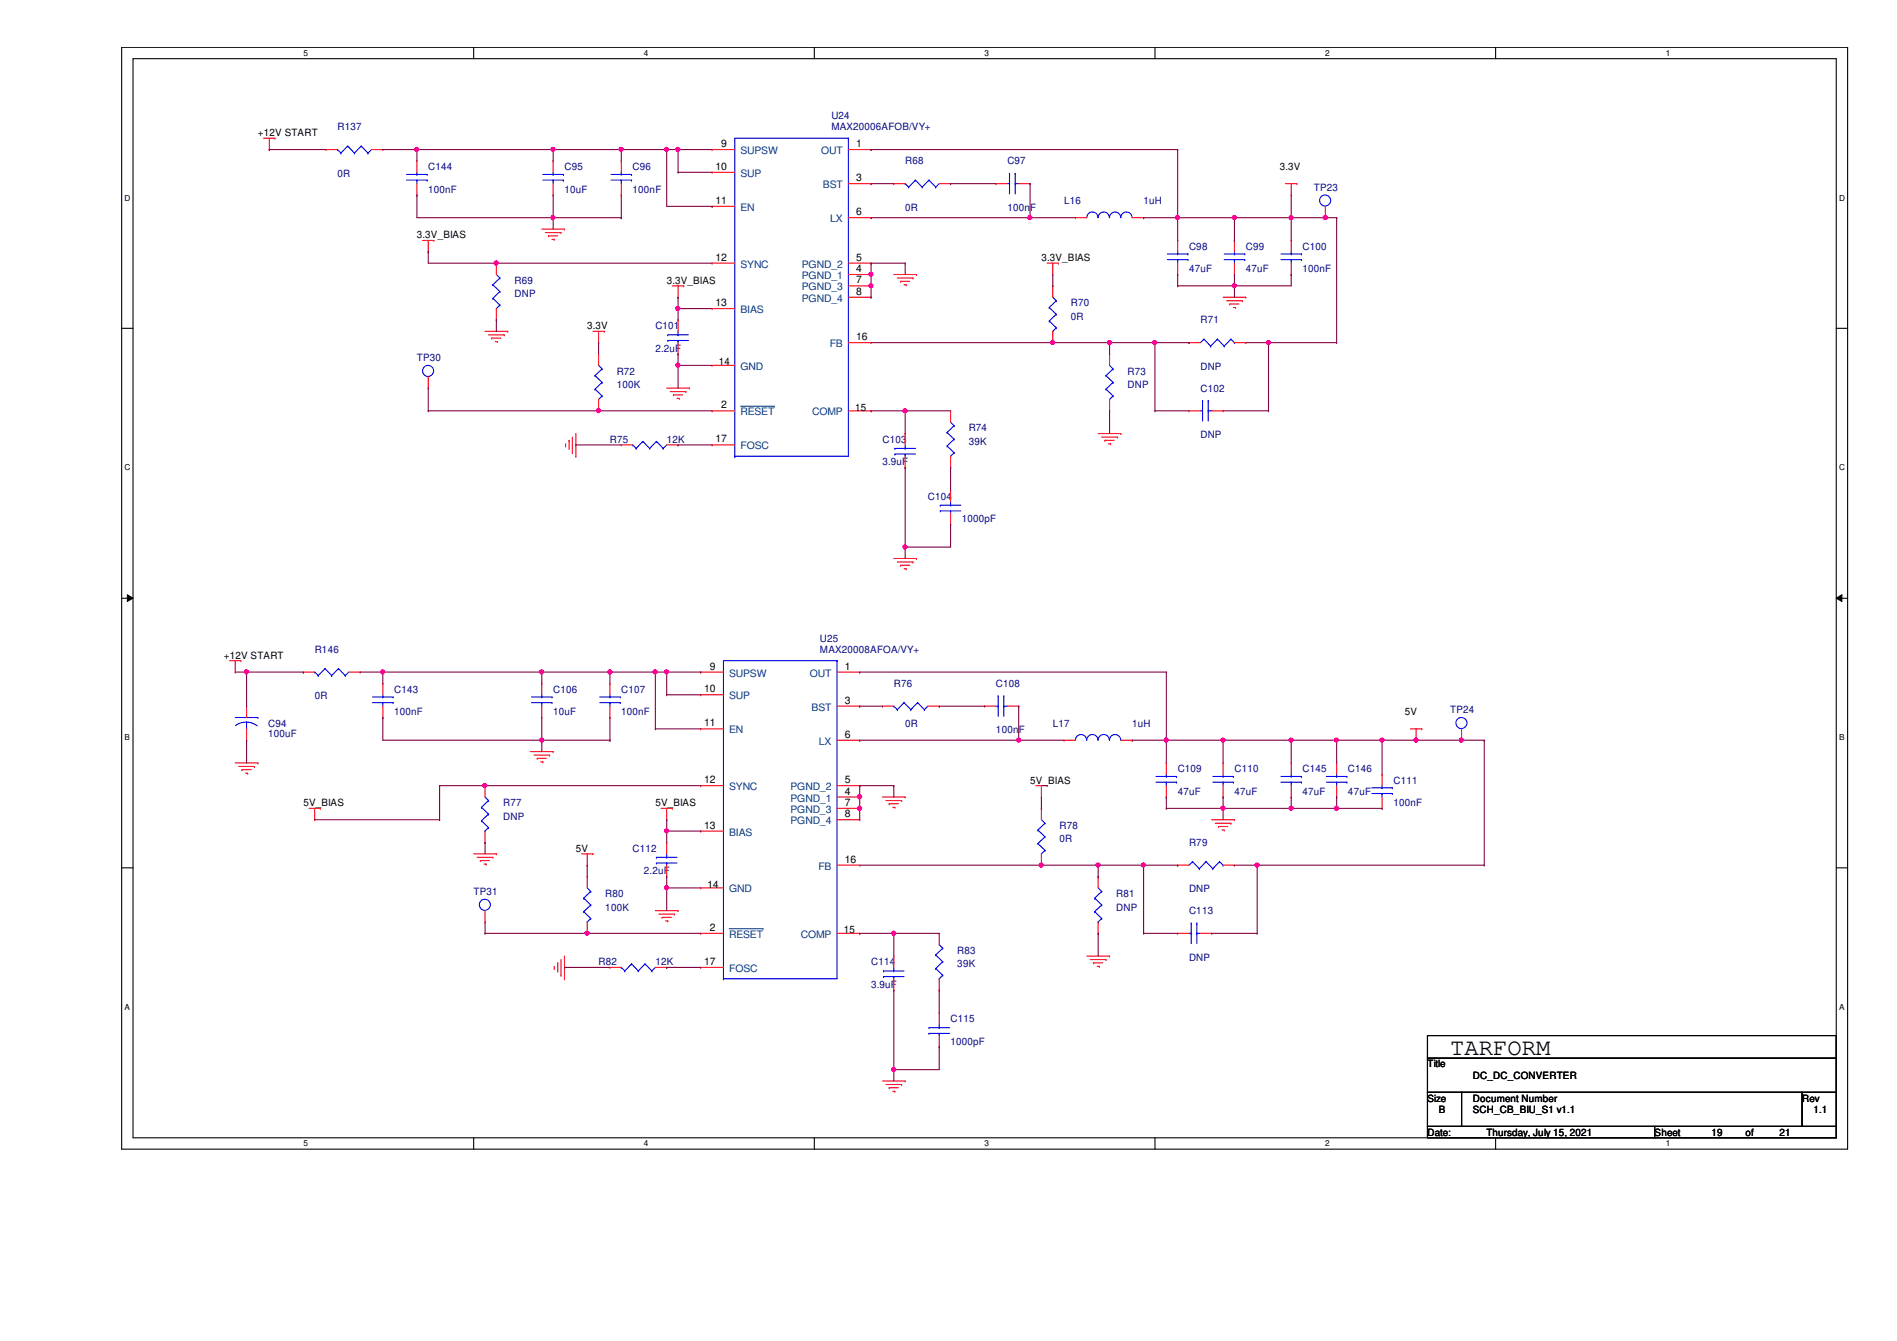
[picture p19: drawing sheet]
<svg xmlns="http://www.w3.org/2000/svg" width="297mm" height="210mm" viewBox="0 0 297 210" stroke-linecap="round" stroke-linejoin="round" font-family="sans-serif">
<defs><g id="words">
<text font-size="3.7" x="227.1" y="165.1">TARFORM</text>
<g font-size="1.6">
<text x="40.4" y="21.3">+12V START</text>
<text x="112.9" y="23">9</text>
<text x="134.1" y="23">1</text>
<text x="112.1" y="26.6">10</text>
<text x="134.1" y="28.4">3</text>
<text x="200.4" y="26.6">3.3V</text>
<text x="112.1" y="31.9">11</text>
<text x="134.1" y="33.7">6</text>
<text x="65.3" y="37.3">3.3V_BIAS</text>
<text x="112.1" y="40.8">12</text>
<text x="134.1" y="40.8">5</text>
<text x="163.1" y="40.9">3.3V_BIAS</text>
<text x="104.4" y="44.4">3.3V_BIAS</text>
<text x="112.1" y="47.9">13</text>
<text x="134.1" y="42.6">4</text>
<text x="134.1" y="44.4">7</text>
<text x="134.1" y="46.1">8</text>
<text x="91.9" y="51.5">3.3V</text>
<text x="134.1" y="53.3">16</text>
<text x="112.6" y="57.2">14</text>
<text x="112.9" y="63.9">2</text>
<text x="133.9" y="64.3">15</text>
<text x="112.1" y="69.3">17</text>
<text x="35.1" y="103.1">+12V START</text>
<text x="111.2" y="104.8">9</text>
<text x="132.3" y="104.8">1</text>
<text x="110.3" y="108.4">10</text>
<text x="110.3" y="113.7">11</text>
<text x="132.3" y="110.2">3</text>
<text x="220" y="112">5V</text>
<text x="132.3" y="115.5">6</text>
<text x="110.3" y="122.6">12</text>
<text x="132.3" y="124.4">4</text>
<text x="132.3" y="122.6">5</text>
<text x="161.3" y="122.6">5V_BIAS</text>
<text x="47.5" y="126.2">5V_BIAS</text>
<text x="102.6" y="126.2">5V_BIAS</text>
<text x="110.3" y="129.7">13</text>
<text x="132.3" y="126.2">7</text>
<text x="132.3" y="127.9">8</text>
<text x="90.2" y="133.3">5V</text>
<text x="132.3" y="135">16</text>
<text x="110.8" y="139">14</text>
<text x="111.2" y="145.7">2</text>
<text x="132.1" y="146.1">15</text>
<text x="110.3" y="151">17</text>
<text x="223.5" y="167.1">Title</text>
<text x="223.5" y="172.4">Size</text>
<text x="230.6" y="172.4">Document Number</text>
<text x="230.6" y="168.9">DC_DC_CONVERTER</text>
<text x="282.2" y="172.4">Rev</text>
<text x="223.5" y="177.8">Date:</text>
<text x="225.3" y="174.2">B</text>
<text x="230.6" y="174.2">SCH_CB_BIU_S1 v1.1</text>
<text x="232.7" y="177.8">Thursday, July 15, 2021</text>
<text x="259.1" y="177.8">Sheet</text>
<text x="268" y="177.8">19</text>
<text x="273.3" y="177.8">of</text>
<text x="278.6" y="177.8">21</text>
<text x="284" y="174.2">1.1</text>
</g>
<g font-size="1.6" fill="#000080">
<text x="52.8" y="20.4">R137</text>
<text x="130.2" y="18.6">U24</text>
<text x="130.2" y="20.4">MAX20006AFOB/VY+</text>
<text x="52.8" y="27.7">0R</text>
<text x="67.1" y="26.6">C144</text>
<text x="88.4" y="26.6">C95</text>
<text x="99.1" y="26.6">C96</text>
<text x="141.7" y="25.7">R68</text>
<text x="157.7" y="25.7">C97</text>
<text x="205.7" y="29.8">TP23</text>
<text x="67.1" y="30.2">100nF</text>
<text x="88.4" y="30.2">10uF</text>
<text x="99.1" y="30.2">100nF</text>
<text x="141.7" y="33">0R</text>
<text x="157.7" y="33">100nF</text>
<text x="166.6" y="32">L16</text>
<text x="179.1" y="32">1uH</text>
<text x="186.2" y="39.1">C98</text>
<text x="195.1" y="39.1">C99</text>
<text x="204" y="39.1">C100</text>
<text x="80.6" y="44.4">R69</text>
<text x="80.6" y="46.5">DNP</text>
<text x="167.7" y="48">R70</text>
<text x="186.2" y="42.6">47uF</text>
<text x="195.1" y="42.6">47uF</text>
<text x="204" y="42.6">100nF</text>
<text x="102.6" y="51.5">C101</text>
<text x="167.7" y="50.1">0R</text>
<text x="188" y="50.6">R71</text>
<text x="65.3" y="56.5">TP30</text>
<text x="96.6" y="58.6">R72</text>
<text x="102.6" y="55.1">2.2uF</text>
<text x="176.6" y="58.6">R73</text>
<text x="188" y="57.9">DNP</text>
<text x="96.6" y="60.7">100K</text>
<text x="176.6" y="60.7">DNP</text>
<text x="188" y="61.3">C102</text>
<text x="95.5" y="69.3">R75</text>
<text x="104.4" y="69.3">12K</text>
<text x="138.2" y="69.3">C103</text>
<text x="151.7" y="67.5">R74</text>
<text x="151.7" y="69.6">39K</text>
<text x="188" y="68.6">DNP</text>
<text x="138.2" y="72.9">3.9uF</text>
<text x="145.3" y="78.2">C104</text>
<text x="150.6" y="81.7">1000pF</text>
<text x="128.4" y="100.4">U25</text>
<text x="49.3" y="102.2">R146</text>
<text x="128.4" y="102.2">MAX20008AFOA/VY+</text>
<text x="140" y="107.5">R76</text>
<text x="156" y="107.5">C108</text>
<text x="42" y="113.7">C94</text>
<text x="49.3" y="109.5">0R</text>
<text x="61.7" y="108.4">C143</text>
<text x="61.7" y="112">100nF</text>
<text x="86.6" y="108.4">C106</text>
<text x="86.6" y="112">10uF</text>
<text x="97.3" y="108.4">C107</text>
<text x="97.3" y="112">100nF</text>
<text x="141.7" y="113.7">0R</text>
<text x="164.8" y="113.7">L17</text>
<text x="177.3" y="113.7">1uH</text>
<text x="227.1" y="111.6">TP24</text>
<text x="42" y="115.4">100uF</text>
<text x="156" y="114.8">100nF</text>
<text x="184.4" y="120.9">C109</text>
<text x="184.4" y="124.4">47uF</text>
<text x="193.3" y="120.9">C110</text>
<text x="193.3" y="124.4">47uF</text>
<text x="204" y="120.9">C145</text>
<text x="204" y="124.4">47uF</text>
<text x="211.1" y="120.9">C146</text>
<text x="211.1" y="124.4">47uF</text>
<text x="218.2" y="122.6">C111</text>
<text x="78.8" y="126.2">R77</text>
<text x="78.8" y="128.3">DNP</text>
<text x="165.9" y="129.8">R78</text>
<text x="165.9" y="131.9">0R</text>
<text x="218.2" y="126.2">100nF</text>
<text x="99.1" y="133.3">C112</text>
<text x="100.8" y="136.9">2.2uF</text>
<text x="186.2" y="132.4">R79</text>
<text x="74.2" y="140.1">TP31</text>
<text x="94.8" y="140.4">R80</text>
<text x="94.8" y="142.5">100K</text>
<text x="174.8" y="140.4">R81</text>
<text x="174.8" y="142.5">DNP</text>
<text x="186.2" y="139.7">DNP</text>
<text x="186.2" y="143.1">C113</text>
<text x="149.9" y="149.3">R83</text>
<text x="93.7" y="151.1">R82</text>
<text x="102.6" y="151.1">12K</text>
<text x="136.4" y="151.1">C114</text>
<text x="136.4" y="154.6">3.9uF</text>
<text x="149.9" y="151.4">39K</text>
<text x="186.2" y="150.4">DNP</text>
<text x="148.8" y="160">C115</text>
<text x="148.8" y="163.5">1000pF</text>
</g>
<g font-size="1.6" fill="#004080">
<text x="116" y="24.1">SUPSW</text>
<text x="116" y="27.7">SUP</text>
<text x="128.6" y="24.1">OUT</text>
<text x="128.9" y="29.5">BST</text>
<text x="116" y="33">EN</text>
<text x="130" y="34.8">LX</text>
<text x="116" y="41.9">SYNC</text>
<text x="125.6" y="41.9">PGND_2</text>
<text x="125.6" y="43.7">PGND_1</text>
<text x="125.6" y="45.5">PGND_3</text>
<text x="125.6" y="47.2">PGND_4</text>
<text x="116" y="49">BIAS</text>
<text x="116" y="57.9">GND</text>
<text x="129.9" y="54.4">FB</text>
<text x="116" y="65">RESET</text>
<text x="127.2" y="65">COMP</text>
<text x="116" y="70.4">FOSC</text>
<text x="114.2" y="105.9">SUPSW</text>
<text x="126.8" y="105.9">OUT</text>
<text x="114.2" y="109.5">SUP</text>
<text x="127.1" y="111.3">BST</text>
<text x="114.2" y="114.8">EN</text>
<text x="128.2" y="116.6">LX</text>
<text x="114.2" y="123.7">SYNC</text>
<text x="123.8" y="125.5">PGND_1</text>
<text x="123.8" y="123.7">PGND_2</text>
<text x="114.2" y="130.8">BIAS</text>
<text x="123.8" y="127.3">PGND_3</text>
<text x="123.8" y="129">PGND_4</text>
<text x="128.1" y="136.1">FB</text>
<text x="114.2" y="139.7">GND</text>
<text x="114.2" y="146.8">RESET</text>
<text x="125.4" y="146.8">COMP</text>
<text x="114.2" y="152.1">FOSC</text>
</g>
<g font-size="1.3">
<text x="47.5" y="8.7">5</text>
<text x="100.8" y="8.7">4</text>
<text x="154.2" y="8.7">3</text>
<text x="207.5" y="8.7">2</text>
<text x="260.9" y="8.7">1</text>
<text x="19.5" y="31.4">D</text>
<text x="288" y="31.4">D</text>
<text x="19.5" y="73.6">C</text>
<text x="288" y="73.6">C</text>
<text x="19.5" y="115.9">B</text>
<text x="288" y="115.9">B</text>
<text x="19.5" y="158.1">A</text>
<text x="288" y="158.1">A</text>
<text x="47.5" y="179.4">5</text>
<text x="100.8" y="179.4">4</text>
<text x="154.2" y="179.4">3</text>
<text x="207.5" y="179.4">2</text>
<text x="260.9" y="179.4">1</text>
</g>
</g></defs>
<path d="M19.1 7.4h270.2v172.5h-270.2zM20.8 9.2h266.7v168.9h-266.7z" fill="none" stroke="#000" stroke-width=".17"/>
<g fill="#fff">
<path d="M47.5 7.6h.7v1.4h-.7z"/>
<path d="M47.5 178.3h.7v1.4h-.7z"/>
</g>
<path d="M74.2 7.4v1.8M74.2 178.1v1.8" fill="none" stroke="#000" stroke-width=".17"/>
<g fill="#fff">
<path d="M100.8 7.6h.7v1.4h-.7z"/>
<path d="M100.8 178.3h.7v1.4h-.7z"/>
</g>
<path d="M127.5 7.4v1.8M127.5 178.1v1.8" fill="none" stroke="#000" stroke-width=".17"/>
<g fill="#fff">
<path d="M154.2 7.6h.7v1.4h-.7z"/>
<path d="M154.2 178.3h.7v1.4h-.7z"/>
</g>
<path d="M180.8 7.4v1.8M180.8 178.1v1.8" fill="none" stroke="#000" stroke-width=".17"/>
<g fill="#fff">
<path d="M207.5 7.6h.7v1.4h-.7z"/>
<path d="M207.5 178.3h.7v1.4h-.7z"/>
</g>
<path d="M234.2 7.4v1.8M234.2 178.1v1.8" fill="none" stroke="#000" stroke-width=".17"/>
<g fill="#fff">
<path d="M260.9 7.6h.6v1.4h-.6z"/>
<path d="M260.9 178.3h.6v1.4h-.6z"/>
<path d="M19.5 30.3h.9v1.4h-.9z"/>
<path d="M288 30.3h.9v1.4h-.9z"/>
<path d="M19.5 72.5h.9v1.4h-.9z"/>
<path d="M288 72.5h.9v1.4h-.9z"/>
</g>
<path d="M19.1 51.4h1.7M287.5 51.4h1.8" fill="none" stroke="#000" stroke-width=".17"/>
<g fill="#fff">
<path d="M19.5 114.7h.8v1.4h-.8z"/>
<path d="M288 114.7h.8v1.4h-.8z"/>
</g>
<path d="M19.1 93.6h1.7M287.5 93.6h1.8" fill="none" stroke="#000" stroke-width=".17"/>
<path d="M19.9 93.1l.9 .5-.9 .5zM287.5 93.6l.9-.5v1z" fill="#000"/>
<path d="M19.9 93.1l.9 .5-.9 .5zM287.5 93.6l.9-.5v1z" fill="none" stroke="#000" stroke-width=".16"/>
<g fill="#fff">
<path d="M19.5 156.9h.8v1.4h-.8z"/>
<path d="M288 156.9h.8v1.4h-.8z"/>
</g>
<path d="M19.1 135.8h1.7M287.5 135.8h1.8M223.5 162.1h64v3.6h-64zM223.5 165.6h64v5.4h-64zM223.5 171h5.4v5.3h-5.4zM223.5 176.3h35.6v1.8h-35.6zM228.9 171h53.3v5.3h-53.3zM259.1 176.3h28.4v1.8h-28.4zM282.2 171h5.3v5.3h-5.3z" fill="none" stroke="#000" stroke-width=".17"/>
<g fill="none" stroke="#f00" stroke-width=".17">
<path d="M41.3 21.6h1.8M42.2 23.4h.1M42.2 21.6v1.8M43.1 21.6h.1M51.1 23.4h.1M51.1 23.4h1.7M58.2 23.4h1.7M59.9 23.4h.1M65.3 25.2h.1M65.3 30.5h.1M65.3 25.2v1.8M65.3 28.7v1.8"/>
<path d="M66.2 37.6h1.7M67.1 39.4h.1M67.1 37.6v1.8M67.9 37.6h.1M84.8 35.9h3.6M85.4 36.4h2.4M85.9 36.9h.1M85.9 36.9h1.4M86.4 37.5h.4M86.6 25.2h.1M86.6 30.5h.1M86.6 25.2v1.8"/>
<path d="M86.6 28.7v1.8M86.8 37.5h.1M87.8 36.4h.1M88.4 35.9h.1M97.3 25.2h.1M97.3 30.5h.1M97.3 25.2v1.8M97.3 28.7v1.8M111.5 23.4h.1M111.5 27h.1M111.5 32.3h.1M111.5 23.4h3.6"/>
<path d="M111.5 27h3.6M111.5 32.3h3.6M132.8 28.7h3.6M132.8 34.1h3.6M132.8 23.4h3.6M136.4 23.4h.1M136.4 28.7h.1M136.4 34.1h.1M140 28.7h.1M140 28.7h1.7M147.1 28.7h1.7M148.8 28.7h.1"/>
<path d="M156 28.7h.1M156 28.7h1.7M159.5 28.7h1.8M161.3 28.7h.1M168.4 34.1h.1M168.4 34.1h1.8M177.3 34.1h1.8M179.1 34.1h.1M184.4 37.6h.1M184.4 37.6v1.8M193.3 37.6h.1M193.3 37.6v1.8"/>
<path d="M201.3 28.7h1.8M202.2 30.5h.1M202.2 37.6h.1M202.2 28.7v1.8M202.2 37.6v1.8M203.1 28.7h.1M207.5 34.1h.1M207.5 32.3v1.8M67.1 59v1.7M75.9 51.9h3.6M76.5 52.4h2.5M77 52.9h.1"/>
<path d="M77 52.9h1.4M77.6 53.5h.3M77.7 41.2h.1M77.7 50.1h.1M77.7 41.2v1.8M77.7 48.3v1.8M77.9 53.5h.1M79 52.4h.1M79.5 51.9h.1M92.8 51.9h1.8M93.7 53.6h.1M93.7 55.4h.1"/>
<path d="M93.7 51.9v1.7M93.7 55.4v1.8M94.6 51.9h.1M105.3 44.7h1.8M106.2 46.5h.1M106.2 55.4h.1M106.2 50.1h.1M106.2 44.7v1.8M106.2 50.1v1.8M106.2 53.6v1.8M107.1 44.7h.1M111.5 41.2h.1"/>
<path d="M111.5 48.3h.1M111.5 57.2h.1M111.5 41.2h3.6M111.5 48.3h3.6M111.5 57.2h3.6M132.8 44.7h3.6M132.8 43h3.6M132.8 46.5h3.6M132.8 41.2h3.6M132.8 53.6h3.6M136.4 43h.1M136.4 41.2h.1"/>
<path d="M136.4 44.7h.1M136.4 46.5h.1M136.4 53.6h.1M140 43h3.5M140.5 43.5h2.5M141 44h.1M141 44h1.5M141.6 44.6h.3M141.9 44.6h.1M143 43.5h.1M143.5 43h.1M164 41.2h1.7"/>
<path d="M164.8 43h.1M164.8 44.7h.1M164.8 53.6h.1M164.8 41.2v1.8M164.8 44.7v1.8M164.8 51.9v1.7M165.7 41.2h.1M173.7 55.4h.1M173.7 55.4v1.8M184.4 43h.1M184.4 41.2v1.8M186.2 53.6h.1"/>
<path d="M186.2 53.6h1.8M191.5 46.5h3.6M192.1 47.1h2.4M192.6 47.6h.1M192.6 47.6h1.4M193.1 48.1h.4M193.3 43h.1M193.3 41.2v1.8M193.3 53.6h1.8M193.5 48.1h.1M194.5 47.1h.1M195.1 46.5h.1"/>
<path d="M195.1 53.6h.1M202.2 43h.1M202.2 41.2v1.8M67.1 60.7h.1M88.6 69.8h.1M88.6 69.5v.3M89.1 68.9h.1M89.1 68.9v1.5M89.6 70.9h.1M89.6 68.4v2.5M90.2 71.4h.1M90.2 67.9v3.5"/>
<path d="M93.7 64.3h.1M93.7 62.5v1.8M97.3 69.6h.1M97.3 69.6h1.8M104.4 60.7h3.6M104.4 69.6h1.8M104.9 61.3h2.5M105.5 61.8h.1M105.5 61.8h1.4M106 62.4h.3M106.2 69.6h.1M106.3 62.4h.1"/>
<path d="M107.4 61.3h.1M108 60.7h.1M111.5 64.3h.1M111.5 69.6h.1M111.5 64.3h3.6M111.5 69.6h3.6M132.8 64.3h3.6M136.4 64.3h.1M141.7 73.2h.1M141.7 67.9h.1M141.7 67.9v1.7M141.7 71.4v1.8"/>
<path d="M148.8 76.7h.1M148.8 64.3h.1M148.8 73.2h.1M148.8 64.3v1.8M148.8 71.4v1.8M148.8 76.7v1.8M172 67.9h3.5M172.5 68.4h2.5M173 68.9h.1M173 68.9h1.5M173.6 69.5h.3M173.7 64.3h.1"/>
<path d="M173.7 62.5v1.8M173.9 69.5h.1M175 68.4h.1M175.5 67.9h.1M186.2 64.3h.1M186.2 64.3h1.8M189.7 64.3h1.8M191.5 64.3h.1M140 87.4h3.5M140.5 88h2.5M141 88.5h.1M141 88.5h1.5"/>
<path d="M141.6 89h.3M141.9 89h.1M143 88h.1M143.5 87.4h.1M148.8 82.1h.1M148.8 80.3v1.8M35.9 103.4h1.8M36.8 105.2h.1M36.8 103.4v1.8M36.8 119.4h3.6M37.4 120h2.4M37.7 103.4h.1"/>
<path d="M38.6 110.5h.1M38.6 115.9h.1M38.6 110.5v1.8M38.6 114.1v1.8M39.8 120h.1M40.4 119.4h.1M47.5 105.2h.1M47.5 105.2h1.8M54.6 105.2h1.8M56.4 105.2h.1M59.9 107h.1M59.9 112.3h.1"/>
<path d="M59.9 107v1.8M59.9 110.5v1.8M83.1 117.6h3.5M83.6 118.2h2.5M84.1 118.7h.1M84.1 118.7h1.5M84.7 119.3h.3M84.8 107h.1M84.8 112.3h.1M84.8 107v1.8M84.8 110.5v1.8M85 119.3h.1"/>
<path d="M86.1 118.2h.1M86.6 117.6h.1M95.5 107h.1M95.5 112.3h.1M95.5 107v1.8M95.5 110.5v1.8M109.7 105.2h.1M109.7 108.8h.1M109.7 114.1h.1M109.7 114.1h3.6M109.7 105.2h3.6M109.7 108.8h3.6"/>
<path d="M131.1 105.2h3.5M131.1 110.5h3.5M131.1 115.9h3.5M134.6 105.2h.1M134.6 110.5h.1M134.6 115.9h.1M138.2 110.5h.1M138.2 110.5h1.8M145.3 110.5h1.8M147.1 110.5h.1M154.2 110.5h.1M154.2 110.5h1.8"/>
<path d="M157.7 110.5h1.8M159.5 110.5h.1M166.6 115.9h.1M166.6 115.9h1.8M175.5 115.9h1.8M177.3 115.9h.1M182.6 119.4h.1M182.6 119.4v1.8M191.5 119.4h.1M191.5 119.4v1.8M202.2 119.4h.1M202.2 119.4v1.8"/>
<path d="M209.3 119.4h.1M209.3 119.4v1.8M220.9 114.1h1.7M221.7 115.9h.1M221.7 114.1v1.8M222.6 114.1h.1M228.9 115.9h.1M228.9 114.1v1.8M37.9 120.5h.1M37.9 120.5h1.4M38.4 121h.4M38.8 121h.1"/>
<path d="M48.4 126.5h1.8M49.3 128.3h.1M49.3 126.5v1.8M50.2 126.5h.1M74.2 133.6h3.5M74.7 134.2h2.5M75.2 134.7h.1M75.2 134.7h1.5M75.8 135.3h.3M75.9 123h.1M75.9 131.9h.1M75.9 123v1.8"/>
<path d="M75.9 130.1v1.8M76.1 135.3h.1M77.2 134.2h.1M77.7 133.6h.1M91.1 133.6h1.7M91.9 135.4h.1M91.9 137.2h.1M91.9 133.6v1.8M91.9 137.2v1.8M92.8 133.6h.1M103.5 126.5h1.8M104.4 128.3h.1"/>
<path d="M104.4 137.2h.1M104.4 131.9h.1M104.4 126.5v1.8M104.4 131.9v1.7M104.4 135.4v1.8M105.3 126.5h.1M109.7 123h.1M109.7 130.1h.1M109.7 139h.1M109.7 123h3.6M109.7 130.1h3.6M109.7 139h3.6"/>
<path d="M131.1 123h3.5M131.1 124.8h3.5M131.1 126.5h3.5M131.1 128.3h3.5M131.1 135.4h3.5M134.6 124.8h.1M134.6 123h.1M134.6 126.5h.1M134.6 128.3h.1M134.6 135.4h.1M138.2 124.8h3.5M138.7 125.3h2.5"/>
<path d="M139.2 125.8h.1M139.2 125.8h1.5M139.8 126.4h.3M140.1 126.4h.1M141.2 125.3h.1M141.7 124.8h.1M162.2 123h1.8M163.1 124.8h.1M163.1 126.5h.1M163.1 135.4h.1M163.1 123v1.8M163.1 126.5v1.8"/>
<path d="M163.1 133.6v1.8M164 123h.1M172 137.2h.1M172 137.2v1.8M182.6 124.8h.1M182.6 123v1.8M184.4 135.4h.1M184.4 135.4h1.8M189.7 128.3h3.6M190.3 128.9h2.4M190.8 129.4h.1M190.8 129.4h1.4"/>
<path d="M191.3 129.9h.4M191.5 124.8h.1M191.5 123v1.8M191.5 135.4h1.8M191.7 129.9h.1M192.7 128.9h.1M193.3 128.3h.1M193.3 135.4h.1M202.2 124.8h.1M202.2 123v1.8M209.3 124.8h.1M209.3 123v1.8"/>
<path d="M216.4 121.2h.1M216.4 126.5h.1M216.4 121.2v1.8M216.4 124.8v1.7M75.9 144.3h.1M75.9 142.5v1.8M86.8 151.6h.1M86.8 151.3v.3M87.3 150.7h.1M87.3 150.7v1.4M87.8 152.7h.1M87.8 150.2v2.5"/>
<path d="M88.4 153.2h.1M88.4 149.6v3.6M91.9 146.1h.1M91.9 144.3v1.8M95.5 151.4h.1M95.5 151.4h1.8M102.6 142.5h3.6M102.6 151.4h1.8M103.2 143.1h2.4M103.7 143.6h.1M103.7 143.6h1.4M104.2 144.1h.4"/>
<path d="M104.4 151.4h.1M104.6 144.1h.1M105.6 143.1h.1M106.2 142.5h.1M109.7 146.1h.1M109.7 151.4h.1M109.7 146.1h3.6M109.7 151.4h3.6M131.1 146.1h3.5M134.6 146.1h.1M140 155h.1M140 149.6h.1"/>
<path d="M140 149.6v1.8M140 153.2v1.8M147.1 158.5h.1M147.1 146.1h.1M147.1 155h.1M147.1 146.1v1.8M147.1 153.2v1.8M147.1 158.5v1.8M170.2 149.6h3.5M170.7 150.2h2.5M171.2 150.7h.1M171.2 150.7h1.5"/>
<path d="M171.8 151.3h.3M172 146.1h.1M172 144.3v1.8M172.1 151.3h.1M173.2 150.2h.1M173.7 149.6h.1M184.4 146.1h.1M184.4 146.1h1.8M188 146.1h1.7M189.7 146.1h.1M138.2 169.2h3.5M138.7 169.8h2.5"/>
<path d="M139.2 170.3h.1M139.2 170.3h1.5M139.8 170.8h.3M140.1 170.8h.1M141.2 169.8h.1M141.7 169.2h.1M147.1 163.9h.1M147.1 162.1v1.8"/>
</g>
<g fill="none" stroke="#00f" stroke-width=".17">
<path d="M52.8 23.4h.1M52.8 23.4l.6 .6M53.4 24h.1M54.4 22.9h.1M54.4 22.9l1.1 1.1M54.4 22.9l-1 1.1M55.5 24h.1M56.6 22.9h.1M56.6 22.9l1 1.1M56.6 22.9l-1.1 1.1M57.6 24h.1M58.2 23.4l-.6 .6"/>
<path d="M63.7 28.2h3.2M63.7 27.3h3.2M65.3 27.3h.1M65.3 28.2h.1M65.3 27v.3M65.3 28.2v.5M66.9 28.2h.1M66.9 27.3h.1M85 28.2h3.2M85 27.3h3.2M86.6 27.3h.1M86.6 28.2h.1"/>
<path d="M86.6 27v.3M86.6 28.2v.5M88.2 28.2h.1M88.2 27.3h.1M95.7 28.2h3.2M95.7 27.3h3.2M97.3 27.3h.1M97.3 28.2h.1M97.3 27v.3M97.3 28.2v.5M98.9 28.2h.1M98.9 27.3h.1"/>
<path d="M132.8 21.6h.1M132.8 21.6h-17.7v49.8M132.8 21.6v49.8h-17.7M141.7 28.7h.1M141.7 28.7l.6 .6M142.3 29.3h.1M143.3 28.2h.1M143.3 28.2l1.1 1.1M143.3 28.2l-1 1.1M144.4 29.3h.1M145.5 28.2h.1M145.5 28.2l1 1.1"/>
<path d="M145.5 28.2l-1.1 1.1M146.5 29.3h.1M147.1 28.7l-.6 .6M157.7 28.7h.4M158.1 28.7h.1M158.1 27.1h.1M158.1 27.1v3.3M159 27.1h.1M159 28.7h.1M159 28.7h.5M159 27.1v3.3M170.2 34.1a.87 .87 0 0 1 .8-.9 .87 .87 0 0 1 .9 .9"/>
<path d="M172 34.1a.87 .87 0 0 1 .8-.9 .87 .87 0 0 1 .9 .9M173.7 34.1a.87 .87 0 0 1 .9-.9 .87 .87 0 0 1 .9 .9M175.5 34.1a.87 .87 0 0 1 .9-.9 .87 .87 0 0 1 .8 .9M182.8 39.8h3.2M184.4 39.8h.1M184.4 39.4v.4M186 39.8h.1M191.7 39.8h3.2M193.3 39.8h.1M193.3 39.4v.4M194.9 39.8h.1M200.6 39.8h3.2"/>
<path d="M202.2 39.8h.1M202.2 39.4v.4M203.8 39.8h.1M77.2 44.6h.1M77.2 46.7h.1M77.2 44.6l1.1 1M77.2 46.7l1.1 1.1M77.7 48.3h.1M77.7 43l.6 .5M78.3 43.5h.1M78.3 45.6h.1M78.3 47.8h.1"/>
<path d="M78.3 43.5l-1.1 1.1M78.3 45.6l-1.1 1.1M78.3 47.8l-.6 .5M93.2 58.8h.1M93.2 58.8l1.1 1.1M93.7 57.2l.6 .5M94.3 57.7h.1M94.3 59.9h.1M94.3 57.7l-1.1 1.1M94.3 59.9l-1.1 1M104.6 52.4h.1M104.6 53.3h.1"/>
<path d="M104.6 52.4h3.2M104.6 53.3h3.2M106.2 53.3h.1M106.2 52.4h.1M106.2 51.9v.5M106.2 53.3v.3M164.3 48.1h.1M164.3 50.2h.1M164.3 48.1l1.1 1.1M164.3 50.2l1.1 1.1M164.8 51.9h.1M164.8 46.5l.6 .6"/>
<path d="M165.4 47.1h.1M165.4 49.2h.1M165.4 51.3h.1M165.4 47.1l-1.1 1M165.4 49.2l-1.1 1M165.4 51.3l-.6 .6M173.2 58.8h.1M173.2 58.8l1.1 1.1M173.7 57.2l.6 .5M174.3 57.7h.1M174.3 59.9h.1M174.3 57.7l-1.1 1.1"/>
<path d="M174.3 59.9l-1.1 1M182.8 40.6h3.2M184.4 40.6h.1M184.4 40.6v.6M186 40.6h.1M188.5 53.1h.1M188.5 53.1l-.5 .5M188.5 53.1l1.1 1.1M189.6 54.2h.1M190.6 53.1h.1M190.6 53.1l-1 1.1M190.6 53.1l1.1 1.1"/>
<path d="M191.7 54.2h.1M191.7 40.6h3.2M192.7 53.1h.1M192.7 53.1l-1 1.1M192.7 53.1l.6 .5M193.3 40.6h.1M193.3 53.6h.1M193.3 40.6v.6M194.9 40.6h.1M200.6 40.6h3.2M202.2 40.6h.1M202.2 40.6v.6"/>
<path d="M203.8 40.6h.1M93.2 60.9h.1M93.2 60.9l1.1 1.1M93.7 62.5h.1M94.3 62h.1M94.3 62l-.6 .5M99.1 69.6h.1M99.1 69.6l.5 .6M99.6 70.2h.1M100.7 69.1h.1M100.7 69.1l1 1.1M100.7 69.1l-1.1 1.1"/>
<path d="M101.7 70.2h.1M102.8 69.1h.1M102.8 69.1l1 1.1M102.8 69.1l-1.1 1.1M103.8 70.2h.1M104.4 69.6l-.6 .6M115.1 71.4h.1M140.1 70.2h.1M140.1 71.1h.1M140.1 70.2h3.2M140.1 71.1h3.2M141.7 71.1h.1"/>
<path d="M141.7 70.2h.1M141.7 69.6v.6M141.7 71.1v.3M147.2 79.1h.1M147.2 80h.1M147.2 79.1h3.3M147.2 80h3.3M148.3 67.7h.1M148.3 69.8h.1M148.3 67.7l1.1 1M148.3 69.8l1.1 1.1M148.8 80h.1"/>
<path d="M148.8 79.1h.1M148.8 71.4h.1M148.8 78.5v.6M148.8 80v.3M148.8 66.1l.6 .5M149.4 66.6h.1M149.4 68.7h.1M149.4 70.9h.1M149.4 66.6l-1.1 1.1M149.4 68.7l-1.1 1.1M149.4 70.9l-.6 .5M173.2 60.9h.1"/>
<path d="M173.2 60.9l1.1 1.1M173.7 62.5h.1M174.3 62h.1M174.3 62l-.6 .5M188 64.3h.3M188.3 64.3h.1M188.3 62.7h.1M188.3 62.7v3.2M189.2 62.7h.1M189.2 64.3h.1M189.2 64.3h.5M189.2 62.7v3.2"/>
<path d="M36.8 112.3h3.6M38.6 114.1h.1M38.6 113l.7 .1 1 .5M38.6 113l-1.1 .2-.6 .4M38.6 113v1.1M40.4 112.3h.1M49.3 105.2h.1M49.3 105.2l.5 .5M49.8 105.7h.1M50.9 104.6h.1M50.9 104.6l1 1.1M50.9 104.6l-1.1 1.1"/>
<path d="M51.9 105.7h.1M53 104.6h.1M53 104.6l1.1 1.1M53 104.6l-1.1 1.1M54.1 105.7h.1M54.6 105.2l-.5 .5M58.3 110h3.3M58.3 109.1h3.3M59.9 109.1h.1M59.9 110h.1M59.9 108.8v.3M59.9 110v.5"/>
<path d="M61.6 110h.1M61.6 109.1h.1M83.2 110h3.2M83.2 109.1h3.2M84.8 109.1h.1M84.8 110h.1M84.8 108.8v.3M84.8 110v.5M86.4 110h.1M86.4 109.1h.1M93.9 110h3.2M93.9 109.1h3.2"/>
<path d="M95.5 109.1h.1M95.5 110h.1M95.5 108.8v.3M95.5 110v.5M97.1 110h.1M97.1 109.1h.1M131.1 103.4h.1M131.1 103.4h-17.8v49.8M131.1 103.4v49.8h-17.8M140 110.5h.1M140 110.5l.5 .6M140.5 111.1h.1"/>
<path d="M141.6 110h.1M141.6 110l1 1.1M141.6 110l-1.1 1.1M142.6 111.1h.1M143.7 110h.1M143.7 110l1 1.1M143.7 110l-1.1 1.1M144.7 111.1h.1M145.3 110.5l-.6 .6M156 110.5h.3M156.3 110.5h.1M156.3 108.9h.1"/>
<path d="M156.3 108.9v3.2M157.2 108.9h.1M157.2 110.5h.1M157.2 110.5h.5M157.2 108.9v3.2M168.4 115.9a.87 .87 0 0 1 .9-.9 .87 .87 0 0 1 .8 .9M170.2 115.9a.87 .87 0 0 1 .8-.9 .87 .87 0 0 1 .9 .9M172 115.9a.87 .87 0 0 1 .8-.9 .87 .87 0 0 1 .9 .9M173.7 115.9a.87 .87 0 0 1 .9-.9 .87 .87 0 0 1 .9 .9M75.4 126.4h.1M75.4 128.5h.1M75.4 126.4l1.1 1"/>
<path d="M75.4 128.5l1.1 1M75.9 130.1h.1M75.9 124.8l.6 .5M76.5 125.3h.1M76.5 127.4h.1M76.5 129.5h.1M76.5 125.3l-1.1 1.1M76.5 127.4l-1.1 1.1M76.5 129.5l-.6 .6M91.9 139l.6 .5M92.5 139.5h.1M92.5 139.5l-1.1 1.1"/>
<path d="M102.8 134.2h.1M102.8 135.1h.1M102.8 134.2h3.2M102.8 135.1h3.2M104.4 135.1h.1M104.4 134.2h.1M104.4 133.6v.6M104.4 135.1v.3M162.5 129.9h.1M162.5 132h.1M162.5 129.9l1.1 1.1M162.5 132l1.1 1.1"/>
<path d="M163.1 133.6h.1M163.1 128.3l.5 .6M163.6 128.9h.1M163.6 131h.1M163.6 133.1h.1M163.6 128.9l-1.1 1M163.6 131l-1.1 1M163.6 133.1l-.5 .5M172 139l.5 .5M172.5 139.5h.1M172.5 139.5l-1.1 1.1M181 122.4h3.2"/>
<path d="M181 121.5h3.2M182.6 121.5h.1M182.6 122.4h.1M182.6 121.2v.3M182.6 122.4v.6M184.2 122.4h.1M184.2 121.5h.1M186.7 134.9h.1M186.7 134.9l-.5 .5M186.7 134.9l1.1 1.1M187.8 136h.1M188.8 134.9h.1"/>
<path d="M188.8 134.9l-1 1.1M188.8 134.9l1.1 1.1M189.9 136h.1M189.9 122.4h3.2M189.9 121.5h3.2M191 134.9h.1M191 134.9l-1.1 1.1M191 134.9l.5 .5M191.5 121.5h.1M191.5 122.4h.1M191.5 135.4h.1M191.5 121.2v.3"/>
<path d="M191.5 122.4v.6M193.1 122.4h.1M193.1 121.5h.1M200.6 122.4h3.2M200.6 121.5h3.2M202.2 121.5h.1M202.2 122.4h.1M202.2 121.2v.3M202.2 122.4v.6M203.8 122.4h.1M203.8 121.5h.1M207.7 122.4h3.2"/>
<path d="M207.7 121.5h3.2M209.3 121.5h.1M209.3 122.4h.1M209.3 121.2v.3M209.3 122.4v.6M210.9 122.4h.1M210.9 121.5h.1M214.8 124.2h3.2M214.8 123.3h3.2M216.4 123.3h.1M216.4 124.2h.1M216.4 123v.3"/>
<path d="M216.4 124.2v.6M218 124.2h.1M218 123.3h.1M91.4 140.6h.1M91.4 142.7h.1M91.4 140.6l1.1 1M91.4 142.7l1.1 1.1M91.9 144.3h.1M92.5 141.6h.1M92.5 143.8h.1M92.5 141.6l-1.1 1.1M92.5 143.8l-.6 .5"/>
<path d="M97.3 151.4h.1M97.3 151.4l.5 .6M97.8 152h.1M98.9 150.9h.1M98.9 150.9l1 1.1M98.9 150.9l-1.1 1.1M99.9 152h.1M101 150.9h.1M101 150.9l1.1 1.1M101 150.9l-1.1 1.1M102.1 152h.1M102.6 151.4l-.5 .6"/>
<path d="M113.3 153.2h.1M138.3 152h.1M138.3 152.9h.1M138.3 152h3.3M138.3 152.9h3.3M140 152.9h.1M140 152h.1M140 151.4v.6M140 152.9v.3M146.5 149.5h.1M146.5 151.6h.1M146.5 149.5l1.1 1"/>
<path d="M146.5 151.6l1.1 1.1M147.1 153.2h.1M147.1 147.9l.5 .5M147.6 148.4h.1M147.6 150.5h.1M147.6 152.7h.1M147.6 148.4l-1.1 1.1M147.6 150.5l-1.1 1.1M147.6 152.7l-.5 .5M171.4 140.6h.1M171.4 142.7h.1M171.4 140.6l1.1 1"/>
<path d="M171.4 142.7l1.1 1.1M172 144.3h.1M172.5 141.6h.1M172.5 143.8h.1M172.5 141.6l-1.1 1.1M172.5 143.8l-.5 .5M186.2 146.1h.3M186.5 146.1h.1M186.5 144.5h.1M186.5 144.5v3.2M187.4 144.5h.1M187.4 146.1h.1"/>
<path d="M187.4 146.1h.6M187.4 144.5v3.2M145.5 160.9h.1M145.5 161.8h.1M145.5 160.9h3.2M145.5 161.8h3.2M147.1 161.8h.1M147.1 160.9h.1M147.1 160.3v.6M147.1 161.8v.3"/>
<circle cx="207.5" cy="31.4" r=".87"/>
<circle cx="67" cy="58.1" r=".87"/>
<circle cx="228.8" cy="113.2" r=".87"/>
<circle cx="75.9" cy="141.6" r=".87"/>
</g>
<path d="M116 63.6h5.2M121.2 63.6h.1M114.2 145.4h5.3M119.5 145.4h.1" fill="none" stroke="#004080" stroke-width=".16"/>
<path d="M86.6 23.4h.1M86.6 23.4h17.8M97.3 23.4h.1M97.3 23.4v1.8M104.4 23.4h.1M106.2 27h.1M106.2 23.4h.1M106.2 27h5.3M106.2 23.4v3.6M106.2 23.4h5.3" fill="none" stroke="#800040" stroke-width=".17"/>
<circle cx="97.3" cy="23.4" r=".32" fill="#f0f"/>
<circle cx="97.3" cy="23.4" r=".32" fill="none" stroke="#f0f" stroke-width=".17"/>
<circle cx="86.6" cy="23.4" r=".32" fill="#f0f"/>
<circle cx="86.6" cy="23.4" r=".32" fill="none" stroke="#f0f" stroke-width=".17"/>
<path d="M86.6 23.4h.1M86.6 23.4v1.8M136.4 34.1h.1M148.8 28.7h.1M148.8 28.7h7.2M161.3 28.7h.1M161.3 28.7v5.4h-24.9" fill="none" stroke="#800040" stroke-width=".17"/>
<circle cx="161.3" cy="34.1" r=".32" fill="#f0f"/>
<circle cx="161.3" cy="34.1" r=".32" fill="none" stroke="#f0f" stroke-width=".17"/>
<path d="M161.3 34.1h.1M161.3 34.1h7.1M179.1 34.1h.1M179.1 34.1h14.2M184.4 34.1h.1M184.4 34.1v3.5" fill="none" stroke="#800040" stroke-width=".17"/>
<circle cx="193.3" cy="34.1" r=".32" fill="#f0f"/>
<circle cx="193.3" cy="34.1" r=".32" fill="none" stroke="#f0f" stroke-width=".17"/>
<path d="M193.3 34.1h.1M193.3 34.1h8.9M202.2 34.1h.1M202.2 30.5v3.6" fill="none" stroke="#800040" stroke-width=".17"/>
<circle cx="202.2" cy="34.1" r=".32" fill="#f0f"/>
<circle cx="202.2" cy="34.1" r=".32" fill="none" stroke="#f0f" stroke-width=".17"/>
<path d="M136.4 43h.1M136.4 41.2v1.8" fill="none" stroke="#800040" stroke-width=".17"/>
<circle cx="136.4" cy="42.9" r=".32" fill="#f0f"/>
<circle cx="136.4" cy="42.9" r=".32" fill="none" stroke="#f0f" stroke-width=".17"/>
<path d="M106.2 48.3h.1M106.2 57.2h.1M106.2 48.3h5.3M106.2 48.3v1.8M106.2 57.2h5.3M136.4 41.2h.1M136.4 41.2h5.3M141.7 41.2h.1M141.7 41.2v1.8" fill="none" stroke="#800040" stroke-width=".17"/>
<circle cx="106.1" cy="57.2" r=".32" fill="#f0f"/>
<circle cx="106.1" cy="57.2" r=".32" fill="none" stroke="#f0f" stroke-width=".17"/>
<path d="M106.2 55.4h.1M106.2 46.5h.1M106.2 46.5v1.8M106.2 55.4v1.8" fill="none" stroke="#800040" stroke-width=".17"/>
<circle cx="106.1" cy="48.3" r=".32" fill="#f0f"/>
<circle cx="106.1" cy="48.3" r=".32" fill="none" stroke="#f0f" stroke-width=".17"/>
<path d="M184.4 43h.1M184.4 44.7h.1M184.4 43v1.7M184.4 44.7h8.9M106.2 69.6h.1M106.2 69.6h5.3" fill="none" stroke="#800040" stroke-width=".17"/>
<circle cx="193.3" cy="44.7" r=".32" fill="#f0f"/>
<circle cx="193.3" cy="44.7" r=".32" fill="none" stroke="#f0f" stroke-width=".17"/>
<g fill="none" stroke="#800040" stroke-width=".17">
<path d="M136.4 28.7h.1M136.4 28.7h3.6M193.3 43h.1M193.3 44.7h.1M193.3 43v3.5M202.2 43h.1M202.2 43v1.7h-8.9M136.4 64.3h.1M136.4 64.3h5.3M141.7 73.2h.1M141.7 73.2v12.4M148.8 73.2h.1"/>
<path d="M148.8 73.2v3.5M141.7 85.6h.1M148.8 82.1h.1M148.8 82.1v3.5h-7.1"/>
</g>
<circle cx="141.7" cy="85.6" r=".32" fill="#f0f"/>
<circle cx="141.7" cy="85.6" r=".32" fill="none" stroke="#f0f" stroke-width=".17"/>
<path d="M141.7 64.3h.1M141.7 64.3v3.6" fill="none" stroke="#800040" stroke-width=".17"/>
<circle cx="141.7" cy="64.3" r=".32" fill="#f0f"/>
<circle cx="141.7" cy="64.3" r=".32" fill="none" stroke="#f0f" stroke-width=".17"/>
<path d="M67.1 41.2h44.4M77.7 41.2h.1M93.7 53.6h.1M93.7 53.6v1.8M93.7 64.3h.1M93.7 64.3h17.8M141.7 64.3h.1M141.7 64.3h7.1M141.7 85.6h.1M141.7 85.6v1.8" fill="none" stroke="#800040" stroke-width=".17"/>
<circle cx="77.7" cy="41.2" r=".32" fill="#f0f"/>
<circle cx="77.7" cy="41.2" r=".32" fill="none" stroke="#f0f" stroke-width=".17"/>
<path d="M136.4 23.4h.1M136.4 23.4h48M184.4 23.4h.1M184.4 23.4v10.7M77.7 50.1h.1M77.7 50.1v1.8" fill="none" stroke="#800040" stroke-width=".17"/>
<circle cx="184.4" cy="34.1" r=".32" fill="#f0f"/>
<circle cx="184.4" cy="34.1" r=".32" fill="none" stroke="#f0f" stroke-width=".17"/>
<path d="M104.4 32.3h7.1M111.5 32.3h.1M202.2 34.1h5.3M207.5 34.1h.1" fill="none" stroke="#800040" stroke-width=".17"/>
<circle cx="207.5" cy="34.1" r=".32" fill="#f0f"/>
<circle cx="207.5" cy="34.1" r=".32" fill="none" stroke="#f0f" stroke-width=".17"/>
<path d="M209.3 34.1h.1M209.3 34.1v19.5M136.4 53.6h28.4M164.8 44.7h.1M164.8 53.6h.1M164.8 43v1.7" fill="none" stroke="#800040" stroke-width=".17"/>
<circle cx="164.8" cy="53.6" r=".32" fill="#f0f"/>
<circle cx="164.8" cy="53.6" r=".32" fill="none" stroke="#f0f" stroke-width=".17"/>
<path d="M65.3 23.4h21.3M65.3 34.1h32M86.6 23.4h.1M86.6 34.1h.1M86.6 30.5v3.6M97.3 34.1h.1M97.3 30.5v3.6M90.2 69.6h.1M90.2 69.6h7.1" fill="none" stroke="#800040" stroke-width=".17"/>
<circle cx="86.6" cy="34.1" r=".32" fill="#f0f"/>
<circle cx="86.6" cy="34.1" r=".32" fill="none" stroke="#f0f" stroke-width=".17"/>
<path d="M42.2 23.4h.1M42.2 23.4h8.9M86.6 34.1h.1M86.6 34.1v1.8M36.8 105.2h1.8M38.6 105.2h.1M59.9 105.2h24.9M84.8 105.2h.1" fill="none" stroke="#800040" stroke-width=".17"/>
<circle cx="59.9" cy="105.2" r=".32" fill="#f0f"/>
<circle cx="59.9" cy="105.2" r=".32" fill="none" stroke="#f0f" stroke-width=".17"/>
<path d="M84.8 105.2h.1M84.8 105.2h10.7" fill="none" stroke="#800040" stroke-width=".17"/>
<circle cx="95.5" cy="105.2" r=".32" fill="#f0f"/>
<circle cx="95.5" cy="105.2" r=".32" fill="none" stroke="#f0f" stroke-width=".17"/>
<circle cx="84.8" cy="105.2" r=".32" fill="#f0f"/>
<circle cx="84.8" cy="105.2" r=".32" fill="none" stroke="#f0f" stroke-width=".17"/>
<g fill="none" stroke="#800040" stroke-width=".17">
<path d="M84.8 105.2h.1M84.8 115.9h.1M84.8 105.2v1.8M84.8 112.3v3.6M95.5 105.2h.1M95.5 115.9h.1M95.5 105.2v1.8M95.5 112.3v3.6M95.5 105.2h8.9M102.6 105.2h.1M102.6 114.1h.1M102.6 114.1h7.1"/>
<path d="M102.6 105.2v8.9M104.4 105.2h.1M104.4 108.8h.1M104.4 105.2v3.6M104.4 108.8h5.3M134.6 105.2h.1M134.6 110.5h.1M134.6 105.2h48M134.6 110.5h3.6M147.1 110.5h.1M147.1 110.5h7.1M159.5 110.5h.1"/>
<path d="M159.5 110.5v5.4M182.6 105.2h.1M182.6 105.2v10.7"/>
</g>
<circle cx="102.6" cy="105.2" r=".32" fill="#f0f"/>
<circle cx="102.6" cy="105.2" r=".32" fill="none" stroke="#f0f" stroke-width=".17"/>
<path d="M59.9 115.9h35.6M84.8 115.9h.1M95.5 115.9h.1" fill="none" stroke="#800040" stroke-width=".17"/>
<circle cx="84.8" cy="115.8" r=".32" fill="#f0f"/>
<circle cx="84.8" cy="115.8" r=".32" fill="none" stroke="#f0f" stroke-width=".17"/>
<path d="M84.8 115.9h.1M84.8 115.9v1.7M134.6 115.9h.1M134.6 115.9h24.9" fill="none" stroke="#800040" stroke-width=".17"/>
<circle cx="159.5" cy="115.8" r=".32" fill="#f0f"/>
<circle cx="159.5" cy="115.8" r=".32" fill="none" stroke="#f0f" stroke-width=".17"/>
<path d="M159.5 115.9h.1M159.5 115.9h7.1M177.3 115.9h.1M177.3 115.9h14.2M182.6 115.9h.1M182.6 115.9v3.5" fill="none" stroke="#800040" stroke-width=".17"/>
<circle cx="191.5" cy="115.8" r=".32" fill="#f0f"/>
<circle cx="191.5" cy="115.8" r=".32" fill="none" stroke="#f0f" stroke-width=".17"/>
<circle cx="182.6" cy="115.8" r=".32" fill="#f0f"/>
<circle cx="182.6" cy="115.8" r=".32" fill="none" stroke="#f0f" stroke-width=".17"/>
<path d="M191.5 115.9h.1M191.5 115.9v3.5M191.5 115.9h10.7M202.2 115.9h.1M221.7 115.9h7.2M228.9 115.9h.1" fill="none" stroke="#800040" stroke-width=".17"/>
<circle cx="221.7" cy="115.8" r=".32" fill="#f0f"/>
<circle cx="221.7" cy="115.8" r=".32" fill="none" stroke="#f0f" stroke-width=".17"/>
<circle cx="228.8" cy="115.8" r=".32" fill="#f0f"/>
<circle cx="228.8" cy="115.8" r=".32" fill="none" stroke="#f0f" stroke-width=".17"/>
<path d="M232.4 115.9h.1M232.4 115.9v19.5M75.9 123h.1M75.9 123h33.8" fill="none" stroke="#800040" stroke-width=".17"/>
<circle cx="75.9" cy="123" r=".32" fill="#f0f"/>
<circle cx="75.9" cy="123" r=".32" fill="none" stroke="#f0f" stroke-width=".17"/>
<path d="M134.6 123h.1M134.6 123v1.8" fill="none" stroke="#800040" stroke-width=".17"/>
<circle cx="134.6" cy="124.7" r=".32" fill="#f0f"/>
<circle cx="134.6" cy="124.7" r=".32" fill="none" stroke="#f0f" stroke-width=".17"/>
<g fill="none" stroke="#800040" stroke-width=".17">
<path d="M134.6 123h.1M134.6 124.8h.1M134.6 126.5h.1M134.6 123h5.4M134.6 124.8v3.5M140 123h.1M140 123v1.8M163.1 126.5h.1M163.1 124.8v1.7M182.6 124.8h.1M182.6 124.8v1.7M191.5 124.8h.1"/>
<path d="M191.5 124.8v1.7"/>
</g>
<circle cx="134.6" cy="126.5" r=".32" fill="#f0f"/>
<circle cx="134.6" cy="126.5" r=".32" fill="none" stroke="#f0f" stroke-width=".17"/>
<path d="M182.6 126.5h.1M182.6 126.5h8.9" fill="none" stroke="#800040" stroke-width=".17"/>
<circle cx="191.5" cy="126.5" r=".32" fill="#f0f"/>
<circle cx="191.5" cy="126.5" r=".32" fill="none" stroke="#f0f" stroke-width=".17"/>
<path d="M104.4 128.3h.1M104.4 130.1h.1M104.4 128.3v1.8M104.4 130.1h5.3M191.5 126.5h.1M191.5 126.5h10.7M191.5 126.5v1.8M202.2 126.5h.1" fill="none" stroke="#800040" stroke-width=".17"/>
<circle cx="104.4" cy="130.1" r=".32" fill="#f0f"/>
<circle cx="104.4" cy="130.1" r=".32" fill="none" stroke="#f0f" stroke-width=".17"/>
<path d="M75.9 131.9h.1M75.9 131.9v1.7M91.9 135.4h.1M91.9 135.4v1.8M104.4 130.1h.1M104.4 130.1v1.8M134.6 135.4h28.5M163.1 135.4h.1" fill="none" stroke="#800040" stroke-width=".17"/>
<circle cx="163" cy="135.4" r=".32" fill="#f0f"/>
<circle cx="163" cy="135.4" r=".32" fill="none" stroke="#f0f" stroke-width=".17"/>
<path d="M163.1 135.4h8.9M172 135.4h.1" fill="none" stroke="#800040" stroke-width=".17"/>
<circle cx="171.9" cy="135.4" r=".32" fill="#f0f"/>
<circle cx="171.9" cy="135.4" r=".32" fill="none" stroke="#f0f" stroke-width=".17"/>
<path d="M104.4 137.2h.1M104.4 137.2v1.8" fill="none" stroke="#800040" stroke-width=".17"/>
<circle cx="104.4" cy="139" r=".32" fill="#f0f"/>
<circle cx="104.4" cy="139" r=".32" fill="none" stroke="#f0f" stroke-width=".17"/>
<path d="M104.4 139h.1M104.4 139h5.3M75.9 146.1h16M91.9 146.1h.1" fill="none" stroke="#800040" stroke-width=".17"/>
<circle cx="91.9" cy="146.1" r=".32" fill="#f0f"/>
<circle cx="91.9" cy="146.1" r=".32" fill="none" stroke="#f0f" stroke-width=".17"/>
<path d="M91.9 146.1h.1M91.9 146.1h17.8M134.6 146.1h.1M134.6 146.1h5.4" fill="none" stroke="#800040" stroke-width=".17"/>
<circle cx="139.9" cy="146.1" r=".32" fill="#f0f"/>
<circle cx="139.9" cy="146.1" r=".32" fill="none" stroke="#f0f" stroke-width=".17"/>
<path d="M88.4 151.4h.1M88.4 151.4h7.1M104.4 151.4h.1M104.4 151.4h5.3M140 146.1h.1M140 155h.1M140 146.1v3.5M140 155v12.4M140 146.1h7.1" fill="none" stroke="#800040" stroke-width=".17"/>
<circle cx="139.9" cy="167.4" r=".32" fill="#f0f"/>
<circle cx="139.9" cy="167.4" r=".32" fill="none" stroke="#f0f" stroke-width=".17"/>
<path d="M136.4 44.7h.1M136.4 46.5h.1M136.4 43v3.5M147.1 155h.1M147.1 155v3.5M140 167.4h.1M140 167.4v1.8M147.1 163.9h.1M147.1 163.9v3.5h-7.1" fill="none" stroke="#800040" stroke-width=".17"/>
<circle cx="136.4" cy="44.7" r=".32" fill="#f0f"/>
<circle cx="136.4" cy="44.7" r=".32" fill="none" stroke="#f0f" stroke-width=".17"/>
<path d="M172 137.2h.1M179.1 135.4h.1M179.1 135.4h-7.1v1.8M179.1 135.4v10.7M193.3 135.4h3.6M196.9 135.4h.1M179.1 146.1h.1M179.1 146.1h5.3" fill="none" stroke="#800040" stroke-width=".17"/>
<circle cx="179" cy="135.4" r=".32" fill="#f0f"/>
<circle cx="179" cy="135.4" r=".32" fill="none" stroke="#f0f" stroke-width=".17"/>
<path d="M179.1 135.4h5.3M184.4 135.4h.1M196.9 135.4h.1M196.9 135.4v10.7M189.7 146.1h7.2M196.9 146.1h.1" fill="none" stroke="#800040" stroke-width=".17"/>
<circle cx="196.8" cy="135.4" r=".32" fill="#f0f"/>
<circle cx="196.8" cy="135.4" r=".32" fill="none" stroke="#f0f" stroke-width=".17"/>
<path d="M164.8 53.6h8.9M173.7 53.6h.1M196.9 135.4h35.5M232.4 135.4h.1M172 146.1h.1M172 146.1v3.5" fill="none" stroke="#800040" stroke-width=".17"/>
<circle cx="173.7" cy="53.6" r=".32" fill="#f0f"/>
<circle cx="173.7" cy="53.6" r=".32" fill="none" stroke="#f0f" stroke-width=".17"/>
<path d="M173.7 55.4h.1M180.8 53.6h.1M180.8 53.6h-7.1v1.8" fill="none" stroke="#800040" stroke-width=".17"/>
<circle cx="180.8" cy="53.6" r=".32" fill="#f0f"/>
<circle cx="180.8" cy="53.6" r=".32" fill="none" stroke="#f0f" stroke-width=".17"/>
<path d="M180.8 53.6h.1M180.8 53.6h5.4M180.8 53.6v10.7M186.2 53.6h.1M195.1 53.6h3.5M198.6 53.6h.1" fill="none" stroke="#800040" stroke-width=".17"/>
<circle cx="198.6" cy="53.6" r=".32" fill="#f0f"/>
<circle cx="198.6" cy="53.6" r=".32" fill="none" stroke="#f0f" stroke-width=".17"/>
<g fill="none" stroke="#800040" stroke-width=".17">
<path d="M104.4 23.4h.1M104.4 23.4v8.9M193.3 37.6h.1M193.3 34.1v3.5M202.2 34.1h.1M202.2 34.1v3.5M198.6 53.6h.1M198.6 53.6v10.7M198.6 53.6h10.7M209.3 53.6h.1M173.7 64.3h.1M173.7 64.3v3.6"/>
<path d="M180.8 64.3h.1M180.8 64.3h5.4M191.5 64.3h7.1M198.6 64.3h.1"/>
</g>
<circle cx="104.4" cy="23.4" r=".32" fill="#f0f"/>
<circle cx="104.4" cy="23.4" r=".32" fill="none" stroke="#f0f" stroke-width=".17"/>
<path d="M104.4 23.4h1.8M106.2 23.4h.1" fill="none" stroke="#800040" stroke-width=".17"/>
<circle cx="106.1" cy="23.4" r=".32" fill="#f0f"/>
<circle cx="106.1" cy="23.4" r=".32" fill="none" stroke="#f0f" stroke-width=".17"/>
<path d="M67.1 39.4h.1M67.1 39.4v1.8M104.4 105.2h5.3M109.7 105.2h.1M49.3 128.3h19.5M68.8 128.3h.1M68.8 123h.1M68.8 123v5.3M68.8 123h7.1M75.9 123h.1" fill="none" stroke="#800040" stroke-width=".17"/>
<circle cx="104.4" cy="105.2" r=".32" fill="#f0f"/>
<circle cx="104.4" cy="105.2" r=".32" fill="none" stroke="#f0f" stroke-width=".17"/>
<path d="M207.5 34.1h1.8M209.3 34.1h.1M67.1 64.3h.1M67.1 60.7v3.6M67.1 64.3h26.6M93.7 64.3h.1" fill="none" stroke="#800040" stroke-width=".17"/>
<circle cx="93.7" cy="64.3" r=".32" fill="#f0f"/>
<circle cx="93.7" cy="64.3" r=".32" fill="none" stroke="#f0f" stroke-width=".17"/>
<path d="M59.9 23.4h5.4M65.3 23.4h.1M75.9 146.1h.1M75.9 144.3v1.8" fill="none" stroke="#800040" stroke-width=".17"/>
<circle cx="65.3" cy="23.4" r=".32" fill="#f0f"/>
<circle cx="65.3" cy="23.4" r=".32" fill="none" stroke="#f0f" stroke-width=".17"/>
<path d="M65.3 30.5h.1M65.3 23.4h.1M65.3 23.4v1.8M65.3 30.5v3.6M56.4 105.2h3.5M59.9 105.2h.1M59.9 112.3h.1M59.9 105.2v1.8M59.9 112.3v3.6M216.4 115.9h.1M216.4 115.9v5.3" fill="none" stroke="#800040" stroke-width=".17"/>
<circle cx="216.4" cy="115.8" r=".32" fill="#f0f"/>
<circle cx="216.4" cy="115.8" r=".32" fill="none" stroke="#f0f" stroke-width=".17"/>
<path d="M202.2 115.9h.1M202.2 115.9v3.5M216.4 115.9h.1M216.4 115.9h5.3M228.9 115.9h3.5M232.4 115.9h.1" fill="none" stroke="#800040" stroke-width=".17"/>
<circle cx="202.2" cy="115.8" r=".32" fill="#f0f"/>
<circle cx="202.2" cy="115.8" r=".32" fill="none" stroke="#f0f" stroke-width=".17"/>
<path d="M202.2 115.9h7.1M209.3 115.9h.1M209.3 115.9v3.5" fill="none" stroke="#800040" stroke-width=".17"/>
<circle cx="209.3" cy="115.8" r=".32" fill="#f0f"/>
<circle cx="209.3" cy="115.8" r=".32" fill="none" stroke="#f0f" stroke-width=".17"/>
<path d="M209.3 115.9h7.1M216.4 115.9h.1M202.2 124.8h.1M202.2 124.8v1.7h7.1M209.3 126.5h.1" fill="none" stroke="#800040" stroke-width=".17"/>
<circle cx="202.2" cy="126.5" r=".32" fill="#f0f"/>
<circle cx="202.2" cy="126.5" r=".32" fill="none" stroke="#f0f" stroke-width=".17"/>
<path d="M209.3 124.8h.1M209.3 124.8v1.7h7.1M216.4 126.5h.1" fill="none" stroke="#800040" stroke-width=".17"/>
<circle cx="209.3" cy="126.5" r=".32" fill="#f0f"/>
<circle cx="209.3" cy="126.5" r=".32" fill="none" stroke="#f0f" stroke-width=".17"/>
<path d="M38.6 115.9h.1M38.6 105.2h.1M38.6 105.2v5.3M38.6 115.9v3.5" fill="none" stroke="#800040" stroke-width=".17"/>
<circle cx="38.6" cy="105.2" r=".32" fill="#f0f"/>
<circle cx="38.6" cy="105.2" r=".32" fill="none" stroke="#f0f" stroke-width=".17"/>
<path d="M106.2 57.2h.1M106.2 57.2v3.5M38.6 105.2h8.9M47.5 105.2h.1M104.4 139h.1M104.4 139v3.5" fill="none" stroke="#800040" stroke-width=".17"/>
<circle cx="97.3" cy="23.4" r=".32" fill="#f0f"/>
<circle cx="97.3" cy="23.4" r=".32" fill="none" stroke="#f0f" stroke-width=".17"/>
<circle cx="86.6" cy="23.4" r=".32" fill="#f0f"/>
<circle cx="86.6" cy="23.4" r=".32" fill="none" stroke="#f0f" stroke-width=".17"/>
<circle cx="161.3" cy="34.1" r=".32" fill="#f0f"/>
<circle cx="161.3" cy="34.1" r=".32" fill="none" stroke="#f0f" stroke-width=".17"/>
<circle cx="193.3" cy="34.1" r=".32" fill="#f0f"/>
<circle cx="193.3" cy="34.1" r=".32" fill="none" stroke="#f0f" stroke-width=".17"/>
<circle cx="202.2" cy="34.1" r=".32" fill="#f0f"/>
<circle cx="202.2" cy="34.1" r=".32" fill="none" stroke="#f0f" stroke-width=".17"/>
<circle cx="136.4" cy="42.9" r=".32" fill="#f0f"/>
<circle cx="136.4" cy="42.9" r=".32" fill="none" stroke="#f0f" stroke-width=".17"/>
<circle cx="106.1" cy="57.2" r=".32" fill="#f0f"/>
<circle cx="106.1" cy="57.2" r=".32" fill="none" stroke="#f0f" stroke-width=".17"/>
<circle cx="106.1" cy="48.3" r=".32" fill="#f0f"/>
<circle cx="106.1" cy="48.3" r=".32" fill="none" stroke="#f0f" stroke-width=".17"/>
<circle cx="193.3" cy="44.7" r=".32" fill="#f0f"/>
<circle cx="193.3" cy="44.7" r=".32" fill="none" stroke="#f0f" stroke-width=".17"/>
<circle cx="141.7" cy="85.6" r=".32" fill="#f0f"/>
<circle cx="141.7" cy="85.6" r=".32" fill="none" stroke="#f0f" stroke-width=".17"/>
<circle cx="141.7" cy="64.3" r=".32" fill="#f0f"/>
<circle cx="141.7" cy="64.3" r=".32" fill="none" stroke="#f0f" stroke-width=".17"/>
<circle cx="77.7" cy="41.2" r=".32" fill="#f0f"/>
<circle cx="77.7" cy="41.2" r=".32" fill="none" stroke="#f0f" stroke-width=".17"/>
<circle cx="184.4" cy="34.1" r=".32" fill="#f0f"/>
<circle cx="184.4" cy="34.1" r=".32" fill="none" stroke="#f0f" stroke-width=".17"/>
<circle cx="207.5" cy="34.1" r=".32" fill="#f0f"/>
<circle cx="207.5" cy="34.1" r=".32" fill="none" stroke="#f0f" stroke-width=".17"/>
<circle cx="164.8" cy="53.6" r=".32" fill="#f0f"/>
<circle cx="164.8" cy="53.6" r=".32" fill="none" stroke="#f0f" stroke-width=".17"/>
<circle cx="86.6" cy="34.1" r=".32" fill="#f0f"/>
<circle cx="86.6" cy="34.1" r=".32" fill="none" stroke="#f0f" stroke-width=".17"/>
<circle cx="59.9" cy="105.2" r=".32" fill="#f0f"/>
<circle cx="59.9" cy="105.2" r=".32" fill="none" stroke="#f0f" stroke-width=".17"/>
<circle cx="95.5" cy="105.2" r=".32" fill="#f0f"/>
<circle cx="95.5" cy="105.2" r=".32" fill="none" stroke="#f0f" stroke-width=".17"/>
<circle cx="84.8" cy="105.2" r=".32" fill="#f0f"/>
<circle cx="84.8" cy="105.2" r=".32" fill="none" stroke="#f0f" stroke-width=".17"/>
<circle cx="102.6" cy="105.2" r=".32" fill="#f0f"/>
<circle cx="102.6" cy="105.2" r=".32" fill="none" stroke="#f0f" stroke-width=".17"/>
<circle cx="84.8" cy="115.8" r=".32" fill="#f0f"/>
<circle cx="84.8" cy="115.8" r=".32" fill="none" stroke="#f0f" stroke-width=".17"/>
<circle cx="159.5" cy="115.8" r=".32" fill="#f0f"/>
<circle cx="159.5" cy="115.8" r=".32" fill="none" stroke="#f0f" stroke-width=".17"/>
<circle cx="191.5" cy="115.8" r=".32" fill="#f0f"/>
<circle cx="191.5" cy="115.8" r=".32" fill="none" stroke="#f0f" stroke-width=".17"/>
<circle cx="182.6" cy="115.8" r=".32" fill="#f0f"/>
<circle cx="182.6" cy="115.8" r=".32" fill="none" stroke="#f0f" stroke-width=".17"/>
<circle cx="221.7" cy="115.8" r=".32" fill="#f0f"/>
<circle cx="221.7" cy="115.8" r=".32" fill="none" stroke="#f0f" stroke-width=".17"/>
<circle cx="228.8" cy="115.8" r=".32" fill="#f0f"/>
<circle cx="228.8" cy="115.8" r=".32" fill="none" stroke="#f0f" stroke-width=".17"/>
<circle cx="75.9" cy="123" r=".32" fill="#f0f"/>
<circle cx="75.9" cy="123" r=".32" fill="none" stroke="#f0f" stroke-width=".17"/>
<circle cx="134.6" cy="124.7" r=".32" fill="#f0f"/>
<circle cx="134.6" cy="124.7" r=".32" fill="none" stroke="#f0f" stroke-width=".17"/>
<circle cx="134.6" cy="126.5" r=".32" fill="#f0f"/>
<circle cx="134.6" cy="126.5" r=".32" fill="none" stroke="#f0f" stroke-width=".17"/>
<circle cx="191.5" cy="126.5" r=".32" fill="#f0f"/>
<circle cx="191.5" cy="126.5" r=".32" fill="none" stroke="#f0f" stroke-width=".17"/>
<circle cx="104.4" cy="130.1" r=".32" fill="#f0f"/>
<circle cx="104.4" cy="130.1" r=".32" fill="none" stroke="#f0f" stroke-width=".17"/>
<circle cx="163" cy="135.4" r=".32" fill="#f0f"/>
<circle cx="163" cy="135.4" r=".32" fill="none" stroke="#f0f" stroke-width=".17"/>
<circle cx="171.9" cy="135.4" r=".32" fill="#f0f"/>
<circle cx="171.9" cy="135.4" r=".32" fill="none" stroke="#f0f" stroke-width=".17"/>
<circle cx="104.4" cy="139" r=".32" fill="#f0f"/>
<circle cx="104.4" cy="139" r=".32" fill="none" stroke="#f0f" stroke-width=".17"/>
<circle cx="91.9" cy="146.1" r=".32" fill="#f0f"/>
<circle cx="91.9" cy="146.1" r=".32" fill="none" stroke="#f0f" stroke-width=".17"/>
<circle cx="139.9" cy="146.1" r=".32" fill="#f0f"/>
<circle cx="139.9" cy="146.1" r=".32" fill="none" stroke="#f0f" stroke-width=".17"/>
<circle cx="139.9" cy="167.4" r=".32" fill="#f0f"/>
<circle cx="139.9" cy="167.4" r=".32" fill="none" stroke="#f0f" stroke-width=".17"/>
<circle cx="136.4" cy="44.7" r=".32" fill="#f0f"/>
<circle cx="136.4" cy="44.7" r=".32" fill="none" stroke="#f0f" stroke-width=".17"/>
<circle cx="179" cy="135.4" r=".32" fill="#f0f"/>
<circle cx="179" cy="135.4" r=".32" fill="none" stroke="#f0f" stroke-width=".17"/>
<circle cx="196.8" cy="135.4" r=".32" fill="#f0f"/>
<circle cx="196.8" cy="135.4" r=".32" fill="none" stroke="#f0f" stroke-width=".17"/>
<circle cx="173.7" cy="53.6" r=".32" fill="#f0f"/>
<circle cx="173.7" cy="53.6" r=".32" fill="none" stroke="#f0f" stroke-width=".17"/>
<circle cx="180.8" cy="53.6" r=".32" fill="#f0f"/>
<circle cx="180.8" cy="53.6" r=".32" fill="none" stroke="#f0f" stroke-width=".17"/>
<circle cx="198.6" cy="53.6" r=".32" fill="#f0f"/>
<circle cx="198.6" cy="53.6" r=".32" fill="none" stroke="#f0f" stroke-width=".17"/>
<circle cx="104.4" cy="23.4" r=".32" fill="#f0f"/>
<circle cx="104.4" cy="23.4" r=".32" fill="none" stroke="#f0f" stroke-width=".17"/>
<circle cx="106.1" cy="23.4" r=".32" fill="#f0f"/>
<circle cx="106.1" cy="23.4" r=".32" fill="none" stroke="#f0f" stroke-width=".17"/>
<circle cx="104.4" cy="105.2" r=".32" fill="#f0f"/>
<circle cx="104.4" cy="105.2" r=".32" fill="none" stroke="#f0f" stroke-width=".17"/>
<circle cx="93.7" cy="64.3" r=".32" fill="#f0f"/>
<circle cx="93.7" cy="64.3" r=".32" fill="none" stroke="#f0f" stroke-width=".17"/>
<circle cx="65.3" cy="23.4" r=".32" fill="#f0f"/>
<circle cx="65.3" cy="23.4" r=".32" fill="none" stroke="#f0f" stroke-width=".17"/>
<circle cx="216.4" cy="115.8" r=".32" fill="#f0f"/>
<circle cx="216.4" cy="115.8" r=".32" fill="none" stroke="#f0f" stroke-width=".17"/>
<circle cx="202.2" cy="115.8" r=".32" fill="#f0f"/>
<circle cx="202.2" cy="115.8" r=".32" fill="none" stroke="#f0f" stroke-width=".17"/>
<circle cx="209.3" cy="115.8" r=".32" fill="#f0f"/>
<circle cx="209.3" cy="115.8" r=".32" fill="none" stroke="#f0f" stroke-width=".17"/>
<circle cx="202.2" cy="126.5" r=".32" fill="#f0f"/>
<circle cx="202.2" cy="126.5" r=".32" fill="none" stroke="#f0f" stroke-width=".17"/>
<circle cx="209.3" cy="126.5" r=".32" fill="#f0f"/>
<circle cx="209.3" cy="126.5" r=".32" fill="none" stroke="#f0f" stroke-width=".17"/>
<circle cx="38.6" cy="105.2" r=".32" fill="#f0f"/>
<circle cx="38.6" cy="105.2" r=".32" fill="none" stroke="#f0f" stroke-width=".17"/>
<use href="#words"/>
</svg>
